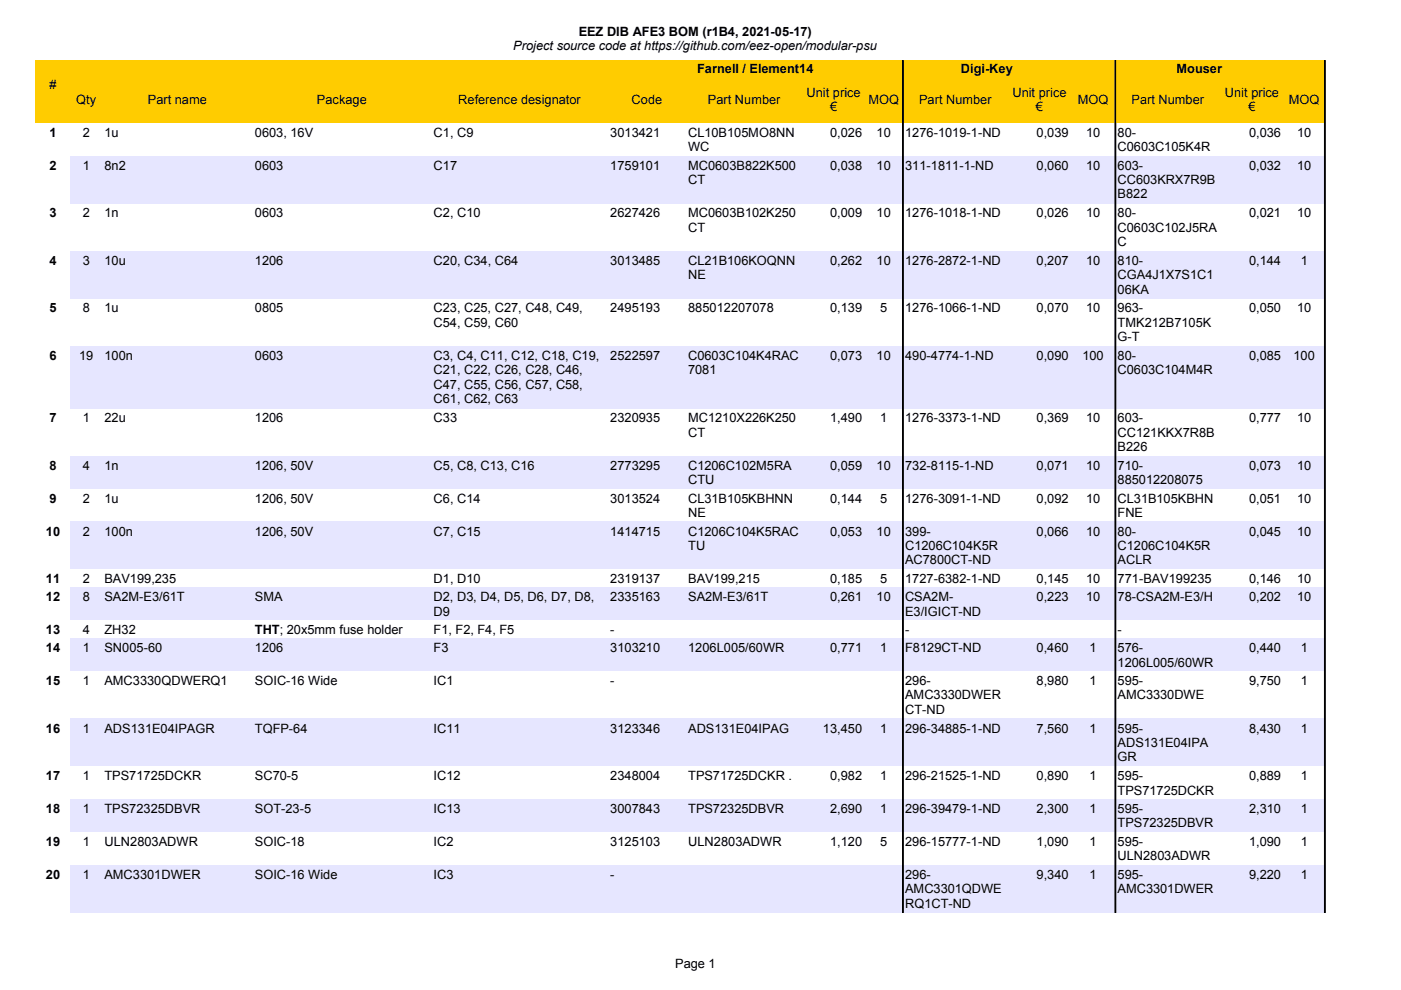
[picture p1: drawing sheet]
<svg xmlns="http://www.w3.org/2000/svg" width="297mm" height="210mm" viewBox="0 0 297 210" stroke-linecap="round" stroke-linejoin="round" font-family="sans-serif">
<defs><g id="words">
<g font-size="2.7">
<text x="108.8" y="10.6">Project source code at https://github.com/eez-open/modular-psu</text>
<text x="122.7" y="7.5">EEZ DIB AFE3 BOM (r1B4, 2021-05-17)</text>
<text x="147.8" y="15.4">Farnell / Element14</text>
<text x="203.7" y="15.4">Digi-Key</text>
<text x="249.4" y="15.4">Mouser</text>
<text x="10.5" y="18.9">#</text>
<text x="16.2" y="22">Qty</text>
<text x="31.4" y="22">Part name</text>
<text x="67.2" y="22">Package</text>
<text x="97.2" y="22">Reference designator</text>
<text x="133.9" y="22">Code</text>
<text x="150.1" y="22">Part Number</text>
<text x="171" y="20.5">Unit price</text>
<text x="176" y="23.5">€</text>
<text x="184.1" y="22">MOQ</text>
<text x="194.9" y="22">Part Number</text>
<text x="214.7" y="20.5">Unit price</text>
<text x="219.6" y="23.5">€</text>
<text x="228.5" y="22">MOQ</text>
<text x="239.9" y="22">Part Number</text>
<text x="259.7" y="20.5">Unit price</text>
<text x="264.7" y="23.5">€</text>
<text x="273.3" y="22">MOQ</text>
<text x="10.5" y="29">1</text>
<text x="17.5" y="29">2</text>
<text x="22.2" y="29">1u</text>
<text x="54" y="29">0603, 16V</text>
<text x="91.9" y="29">C1, C9</text>
<text x="129.4" y="29">3013421</text>
<text x="145.9" y="29">CL10B105MO8NN</text>
<text x="176" y="29">0,026</text>
<text x="185.8" y="29">10</text>
<text x="191.9" y="29">1276-1019-1-ND</text>
<text x="219.8" y="29">0,039</text>
<text x="230.3" y="29">10</text>
<text x="237" y="29">80-</text>
<text x="264.8" y="29">0,036</text>
<text x="275" y="29">10</text>
<text x="145.9" y="32.1">WC</text>
<text x="237" y="32.1">C0603C105K4R</text>
<text x="10.5" y="36">2</text>
<text x="17.5" y="36">1</text>
<text x="22.2" y="36">8n2</text>
<text x="54" y="36">0603</text>
<text x="91.9" y="36">C17</text>
<text x="129.4" y="36">1759101</text>
<text x="145.9" y="36">MC0603B822K500</text>
<text x="145.9" y="39.1">CT</text>
<text x="176" y="36">0,038</text>
<text x="185.8" y="36">10</text>
<text x="191.9" y="36">311-1811-1-ND</text>
<text x="219.8" y="36">0,060</text>
<text x="230.3" y="36">10</text>
<text x="237" y="36">603-</text>
<text x="237" y="39.1">CC603KRX7R9B</text>
<text x="264.8" y="36">0,032</text>
<text x="275" y="36">10</text>
<text x="10.5" y="46.1">3</text>
<text x="17.5" y="46.1">2</text>
<text x="22.2" y="46.1">1n</text>
<text x="54" y="46.1">0603</text>
<text x="91.9" y="46.1">C2, C10</text>
<text x="129.4" y="46.1">2627426</text>
<text x="145.9" y="46.1">MC0603B102K250</text>
<text x="176" y="46.1">0,009</text>
<text x="185.8" y="46.1">10</text>
<text x="191.9" y="46.1">1276-1018-1-ND</text>
<text x="219.8" y="46.1">0,026</text>
<text x="230.3" y="46.1">10</text>
<text x="237" y="42.1">B822</text>
<text x="237" y="46.1">80-</text>
<text x="264.8" y="46.1">0,021</text>
<text x="275" y="46.1">10</text>
<text x="145.9" y="49.1">CT</text>
<text x="237" y="49.1">C0603C102J5RA</text>
<text x="237" y="52.1">C</text>
<text x="10.5" y="56.2">4</text>
<text x="17.5" y="56.2">3</text>
<text x="22.2" y="56.2">10u</text>
<text x="54" y="56.2">1206</text>
<text x="91.9" y="56.2">C20, C34, C64</text>
<text x="129.4" y="56.2">3013485</text>
<text x="145.9" y="56.2">CL21B106KOQNN</text>
<text x="145.9" y="59.2">NE</text>
<text x="176" y="56.2">0,262</text>
<text x="185.8" y="56.2">10</text>
<text x="191.9" y="56.2">1276-2872-1-ND</text>
<text x="219.8" y="56.2">0,207</text>
<text x="230.3" y="56.2">10</text>
<text x="237" y="56.2">810-</text>
<text x="237" y="59.2">CGA4J1X7S1C1</text>
<text x="264.8" y="56.2">0,144</text>
<text x="275.8" y="56.2">1</text>
<text x="237" y="62.2">06KA</text>
<text x="10.5" y="66.3">5</text>
<text x="17.5" y="66.3">8</text>
<text x="22.2" y="66.3">1u</text>
<text x="54" y="66.3">0805</text>
<text x="91.9" y="66.3">C23, C25, C27, C48, C49,</text>
<text x="91.9" y="69.3">C54, C59, C60</text>
<text x="129.4" y="66.3">2495193</text>
<text x="145.9" y="66.3">885012207078</text>
<text x="176" y="66.3">0,139</text>
<text x="186.6" y="66.3">5</text>
<text x="191.9" y="66.3">1276-1066-1-ND</text>
<text x="219.8" y="66.3">0,070</text>
<text x="230.3" y="66.3">10</text>
<text x="237" y="66.3">963-</text>
<text x="237" y="69.3">TMK212B7105K</text>
<text x="264.8" y="66.3">0,050</text>
<text x="275" y="66.3">10</text>
<text x="10.5" y="76.3">6</text>
<text x="16.8" y="76.3">19</text>
<text x="22.2" y="76.3">100n</text>
<text x="54" y="76.3">0603</text>
<text x="91.9" y="76.3">C3, C4, C11, C12, C18, C19,</text>
<text x="129.4" y="76.3">2522597</text>
<text x="145.9" y="76.3">C0603C104K4RAC</text>
<text x="176" y="76.3">0,073</text>
<text x="185.8" y="76.3">10</text>
<text x="191.9" y="76.3">490-4774-1-ND</text>
<text x="219.8" y="76.3">0,090</text>
<text x="229.5" y="76.3">100</text>
<text x="237" y="72.3">G-T</text>
<text x="237" y="76.3">80-</text>
<text x="264.8" y="76.3">0,085</text>
<text x="274.2" y="76.3">100</text>
<text x="91.9" y="79.4">C21, C22, C26, C28, C46,</text>
<text x="91.9" y="82.4">C47, C55, C56, C57, C58,</text>
<text x="145.9" y="79.4">7081</text>
<text x="237" y="79.4">C0603C104M4R</text>
<text x="10.5" y="89.5">7</text>
<text x="17.5" y="89.5">1</text>
<text x="22.2" y="89.5">22u</text>
<text x="54" y="89.5">1206</text>
<text x="91.9" y="89.5">C33</text>
<text x="91.9" y="85.4">C61, C62, C63</text>
<text x="129.4" y="89.5">2320935</text>
<text x="145.9" y="89.5">MC1210X226K250</text>
<text x="176" y="89.5">1,490</text>
<text x="186.6" y="89.5">1</text>
<text x="191.9" y="89.5">1276-3373-1-ND</text>
<text x="219.8" y="89.5">0,369</text>
<text x="230.3" y="89.5">10</text>
<text x="237" y="89.5">603-</text>
<text x="264.8" y="89.5">0,777</text>
<text x="275" y="89.5">10</text>
<text x="145.9" y="92.6">CT</text>
<text x="237" y="92.6">CC121KKX7R8B</text>
<text x="237" y="95.6">B226</text>
<text x="10.5" y="99.6">8</text>
<text x="17.5" y="99.6">4</text>
<text x="22.2" y="99.6">1n</text>
<text x="54" y="99.6">1206, 50V</text>
<text x="91.9" y="99.6">C5, C8, C13, C16</text>
<text x="129.4" y="99.6">2773295</text>
<text x="145.9" y="99.6">C1206C102M5RA</text>
<text x="176" y="99.6">0,059</text>
<text x="185.8" y="99.6">10</text>
<text x="191.9" y="99.6">732-8115-1-ND</text>
<text x="219.8" y="99.6">0,071</text>
<text x="230.3" y="99.6">10</text>
<text x="237" y="99.6">710-</text>
<text x="264.8" y="99.6">0,073</text>
<text x="275" y="99.6">10</text>
<text x="10.5" y="106.6">9</text>
<text x="17.5" y="106.6">2</text>
<text x="22.2" y="106.6">1u</text>
<text x="54" y="106.6">1206, 50V</text>
<text x="91.9" y="106.6">C6, C14</text>
<text x="129.4" y="106.6">3013524</text>
<text x="145.9" y="102.7">CTU</text>
<text x="145.9" y="106.6">CL31B105KBHNN</text>
<text x="176" y="106.6">0,144</text>
<text x="186.6" y="106.6">5</text>
<text x="191.9" y="106.6">1276-3091-1-ND</text>
<text x="219.8" y="106.6">0,092</text>
<text x="230.3" y="106.6">10</text>
<text x="237" y="102.7">885012208075</text>
<text x="237" y="106.6">CL31B105KBHN</text>
<text x="264.8" y="106.6">0,051</text>
<text x="275" y="106.6">10</text>
<text x="9.7" y="113.6">10</text>
<text x="17.5" y="113.6">2</text>
<text x="22.2" y="113.6">100n</text>
<text x="54" y="113.6">1206, 50V</text>
<text x="91.9" y="113.6">C7, C15</text>
<text x="129.4" y="113.6">1414715</text>
<text x="145.9" y="109.6">NE</text>
<text x="145.9" y="113.6">C1206C104K5RAC</text>
<text x="176" y="113.6">0,053</text>
<text x="185.8" y="113.6">10</text>
<text x="191.9" y="113.6">399-</text>
<text x="219.8" y="113.6">0,066</text>
<text x="230.3" y="113.6">10</text>
<text x="237" y="109.6">FNE</text>
<text x="237" y="113.6">80-</text>
<text x="264.8" y="113.6">0,045</text>
<text x="275" y="113.6">10</text>
<text x="145.9" y="116.6">TU</text>
<text x="191.9" y="116.6">C1206C104K5R</text>
<text x="191.9" y="119.6">AC7800CT-ND</text>
<text x="237" y="116.6">C1206C104K5R</text>
<text x="237" y="119.6">ACLR</text>
<text x="9.7" y="123.6">11</text>
<text x="17.5" y="123.6">2</text>
<text x="22.2" y="123.6">BAV199,235</text>
<text x="91.9" y="123.6">D1, D10</text>
<text x="129.4" y="123.6">2319137</text>
<text x="145.9" y="123.6">BAV199,215</text>
<text x="176" y="123.6">0,185</text>
<text x="186.6" y="123.6">5</text>
<text x="191.9" y="123.6">1727-6382-1-ND</text>
<text x="219.8" y="123.6">0,145</text>
<text x="230.3" y="123.6">10</text>
<text x="237" y="123.6">771-BAV199235</text>
<text x="264.8" y="123.6">0,146</text>
<text x="275" y="123.6">10</text>
<text x="9.7" y="127.5">12</text>
<text x="17.5" y="127.5">8</text>
<text x="22.2" y="127.5">SA2M-E3/61T</text>
<text x="54" y="127.5">SMA</text>
<text x="91.9" y="127.5">D2, D3, D4, D5, D6, D7, D8,</text>
<text x="91.9" y="130.5">D9</text>
<text x="129.4" y="127.5">2335163</text>
<text x="145.9" y="127.5">SA2M-E3/61T</text>
<text x="176" y="127.5">0,261</text>
<text x="185.8" y="127.5">10</text>
<text x="191.9" y="127.5">CSA2M-</text>
<text x="191.9" y="130.5">E3/IGICT-ND</text>
<text x="219.8" y="127.5">0,223</text>
<text x="230.3" y="127.5">10</text>
<text x="237" y="127.5">78-CSA2M-E3/H</text>
<text x="264.8" y="127.5">0,202</text>
<text x="275" y="127.5">10</text>
<text x="9.7" y="134.4">13</text>
<text x="17.5" y="134.4">4</text>
<text x="22.2" y="134.4">ZH32</text>
<text x="54" y="134.4">THT; 20x5mm fuse holder</text>
<text x="91.9" y="134.4">F1, F2, F4, F5</text>
<text x="129.4" y="134.4">-</text>
<text x="191.9" y="134.4">-</text>
<text x="237" y="134.4">-</text>
<text x="9.7" y="138.3">14</text>
<text x="17.5" y="138.3">1</text>
<text x="22.2" y="138.3">SN005-60</text>
<text x="54" y="138.3">1206</text>
<text x="91.9" y="138.3">F3</text>
<text x="129.4" y="138.3">3103210</text>
<text x="145.9" y="138.3">1206L005/60WR</text>
<text x="176" y="138.3">0,771</text>
<text x="186.6" y="138.3">1</text>
<text x="191.9" y="138.3">F8129CT-ND</text>
<text x="219.8" y="138.3">0,460</text>
<text x="231" y="138.3">1</text>
<text x="237" y="138.3">576-</text>
<text x="237" y="141.4">1206L005/60WR</text>
<text x="264.8" y="138.3">0,440</text>
<text x="275.8" y="138.3">1</text>
<text x="9.7" y="145.3">15</text>
<text x="17.5" y="145.3">1</text>
<text x="22.2" y="145.3">AMC3330QDWERQ1</text>
<text x="54" y="145.3">SOIC-16 Wide</text>
<text x="91.9" y="145.3">IC1</text>
<text x="129.4" y="145.3">-</text>
<text x="191.9" y="145.3">296-</text>
<text x="191.9" y="148.3">AMC3330DWER</text>
<text x="219.8" y="145.3">8,980</text>
<text x="231" y="145.3">1</text>
<text x="237" y="145.3">595-</text>
<text x="237" y="148.3">AMC3330DWE</text>
<text x="264.8" y="145.3">9,750</text>
<text x="275.8" y="145.3">1</text>
<text x="9.7" y="155.4">16</text>
<text x="17.5" y="155.4">1</text>
<text x="22.2" y="155.4">ADS131E04IPAGR</text>
<text x="54" y="155.4">TQFP-64</text>
<text x="91.9" y="155.4">IC11</text>
<text x="129.4" y="155.4">3123346</text>
<text x="145.9" y="155.4">ADS131E04IPAG</text>
<text x="174.5" y="155.4">13,450</text>
<text x="186.6" y="155.4">1</text>
<text x="191.9" y="155.4">296-34885-1-ND</text>
<text x="191.9" y="151.3">CT-ND</text>
<text x="219.8" y="155.4">7,560</text>
<text x="231" y="155.4">1</text>
<text x="237" y="155.4">595-</text>
<text x="264.8" y="155.4">8,430</text>
<text x="275.8" y="155.4">1</text>
<text x="237" y="158.4">ADS131E04IPA</text>
<text x="237" y="161.4">GR</text>
<text x="9.7" y="165.5">17</text>
<text x="17.5" y="165.5">1</text>
<text x="22.2" y="165.5">TPS71725DCKR</text>
<text x="54" y="165.5">SC70-5</text>
<text x="91.9" y="165.5">IC12</text>
<text x="129.4" y="165.5">2348004</text>
<text x="145.9" y="165.5">TPS71725DCKR .</text>
<text x="176" y="165.5">0,982</text>
<text x="186.6" y="165.5">1</text>
<text x="191.9" y="165.5">296-21525-1-ND</text>
<text x="219.8" y="165.5">0,890</text>
<text x="231" y="165.5">1</text>
<text x="237" y="165.5">595-</text>
<text x="264.8" y="165.5">0,889</text>
<text x="275.8" y="165.5">1</text>
<text x="9.7" y="172.4">18</text>
<text x="17.5" y="172.4">1</text>
<text x="22.2" y="172.4">TPS72325DBVR</text>
<text x="54" y="172.4">SOT-23-5</text>
<text x="91.9" y="172.4">IC13</text>
<text x="129.4" y="172.4">3007843</text>
<text x="145.9" y="172.4">TPS72325DBVR</text>
<text x="176" y="172.4">2,690</text>
<text x="186.6" y="172.4">1</text>
<text x="191.9" y="172.4">296-39479-1-ND</text>
<text x="219.8" y="172.4">2,300</text>
<text x="231" y="172.4">1</text>
<text x="237" y="168.5">TPS71725DCKR</text>
<text x="237" y="172.4">595-</text>
<text x="264.8" y="172.4">2,310</text>
<text x="275.8" y="172.4">1</text>
<text x="9.7" y="179.4">19</text>
<text x="17.5" y="179.4">1</text>
<text x="22.2" y="179.4">ULN2803ADWR</text>
<text x="54" y="179.4">SOIC-18</text>
<text x="91.9" y="179.4">IC2</text>
<text x="129.4" y="179.4">3125103</text>
<text x="145.9" y="179.4">ULN2803ADWR</text>
<text x="176" y="179.4">1,120</text>
<text x="186.6" y="179.4">5</text>
<text x="191.9" y="179.4">296-15777-1-ND</text>
<text x="219.8" y="179.4">1,090</text>
<text x="231" y="179.4">1</text>
<text x="237" y="175.4">TPS72325DBVR</text>
<text x="237" y="179.4">595-</text>
<text x="264.8" y="179.4">1,090</text>
<text x="275.8" y="179.4">1</text>
<text x="237" y="182.4">ULN2803ADWR</text>
<text x="9.7" y="186.3">20</text>
<text x="17.5" y="186.3">1</text>
<text x="22.2" y="186.3">AMC3301DWER</text>
<text x="54" y="186.3">SOIC-16 Wide</text>
<text x="91.9" y="186.3">IC3</text>
<text x="129.4" y="186.3">-</text>
<text x="191.9" y="186.3">296-</text>
<text x="191.9" y="189.4">AMC3301QDWE</text>
<text x="219.8" y="186.3">9,340</text>
<text x="231" y="186.3">1</text>
<text x="237" y="186.3">595-</text>
<text x="237" y="189.4">AMC3301DWER</text>
<text x="264.8" y="186.3">9,220</text>
<text x="275.8" y="186.3">1</text>
<text x="191.9" y="192.4">RQ1CT-ND</text>
<text x="143.2" y="205.3">Page 1</text>
</g>
</g></defs>
<path d="M7.6 12.8h273.3v13.2h-273.3z" fill-rule="evenodd" fill="#fc0"/>
<g fill="#e6e6ff">
<path d="M14.9 33.1h266v10h-266z" fill-rule="evenodd"/>
<path d="M14.9 53.2h266v10.1h-266z" fill-rule="evenodd"/>
<path d="M14.9 73.3h266v13.2h-266z" fill-rule="evenodd"/>
<path d="M14.9 96.6h266v7h-266z" fill-rule="evenodd"/>
<path d="M14.9 110.6h266v10.1h-266z" fill-rule="evenodd"/>
<path d="M14.9 124.5h266v7h-266z" fill-rule="evenodd"/>
<path d="M14.9 135.3h266v7h-266z" fill-rule="evenodd"/>
<path d="M14.9 152.4h266v10.1h-266z" fill-rule="evenodd"/>
<path d="M14.9 169.4h266v7h-266z" fill-rule="evenodd"/>
<path d="M14.9 183.4h266v10h-266z" fill-rule="evenodd"/>
</g>
<g fill="#000" stroke="#000" stroke-width=".21">
<path d="M191.3 12.8h.2v180.7h-.2z" fill-rule="evenodd"/>
<path d="M236.4 12.8h.2v180.7h-.2z" fill-rule="evenodd"/>
<path d="M280.8 12.8h.2v180.7h-.2z" fill-rule="evenodd"/>
</g>
<use href="#words"/>
</svg>
